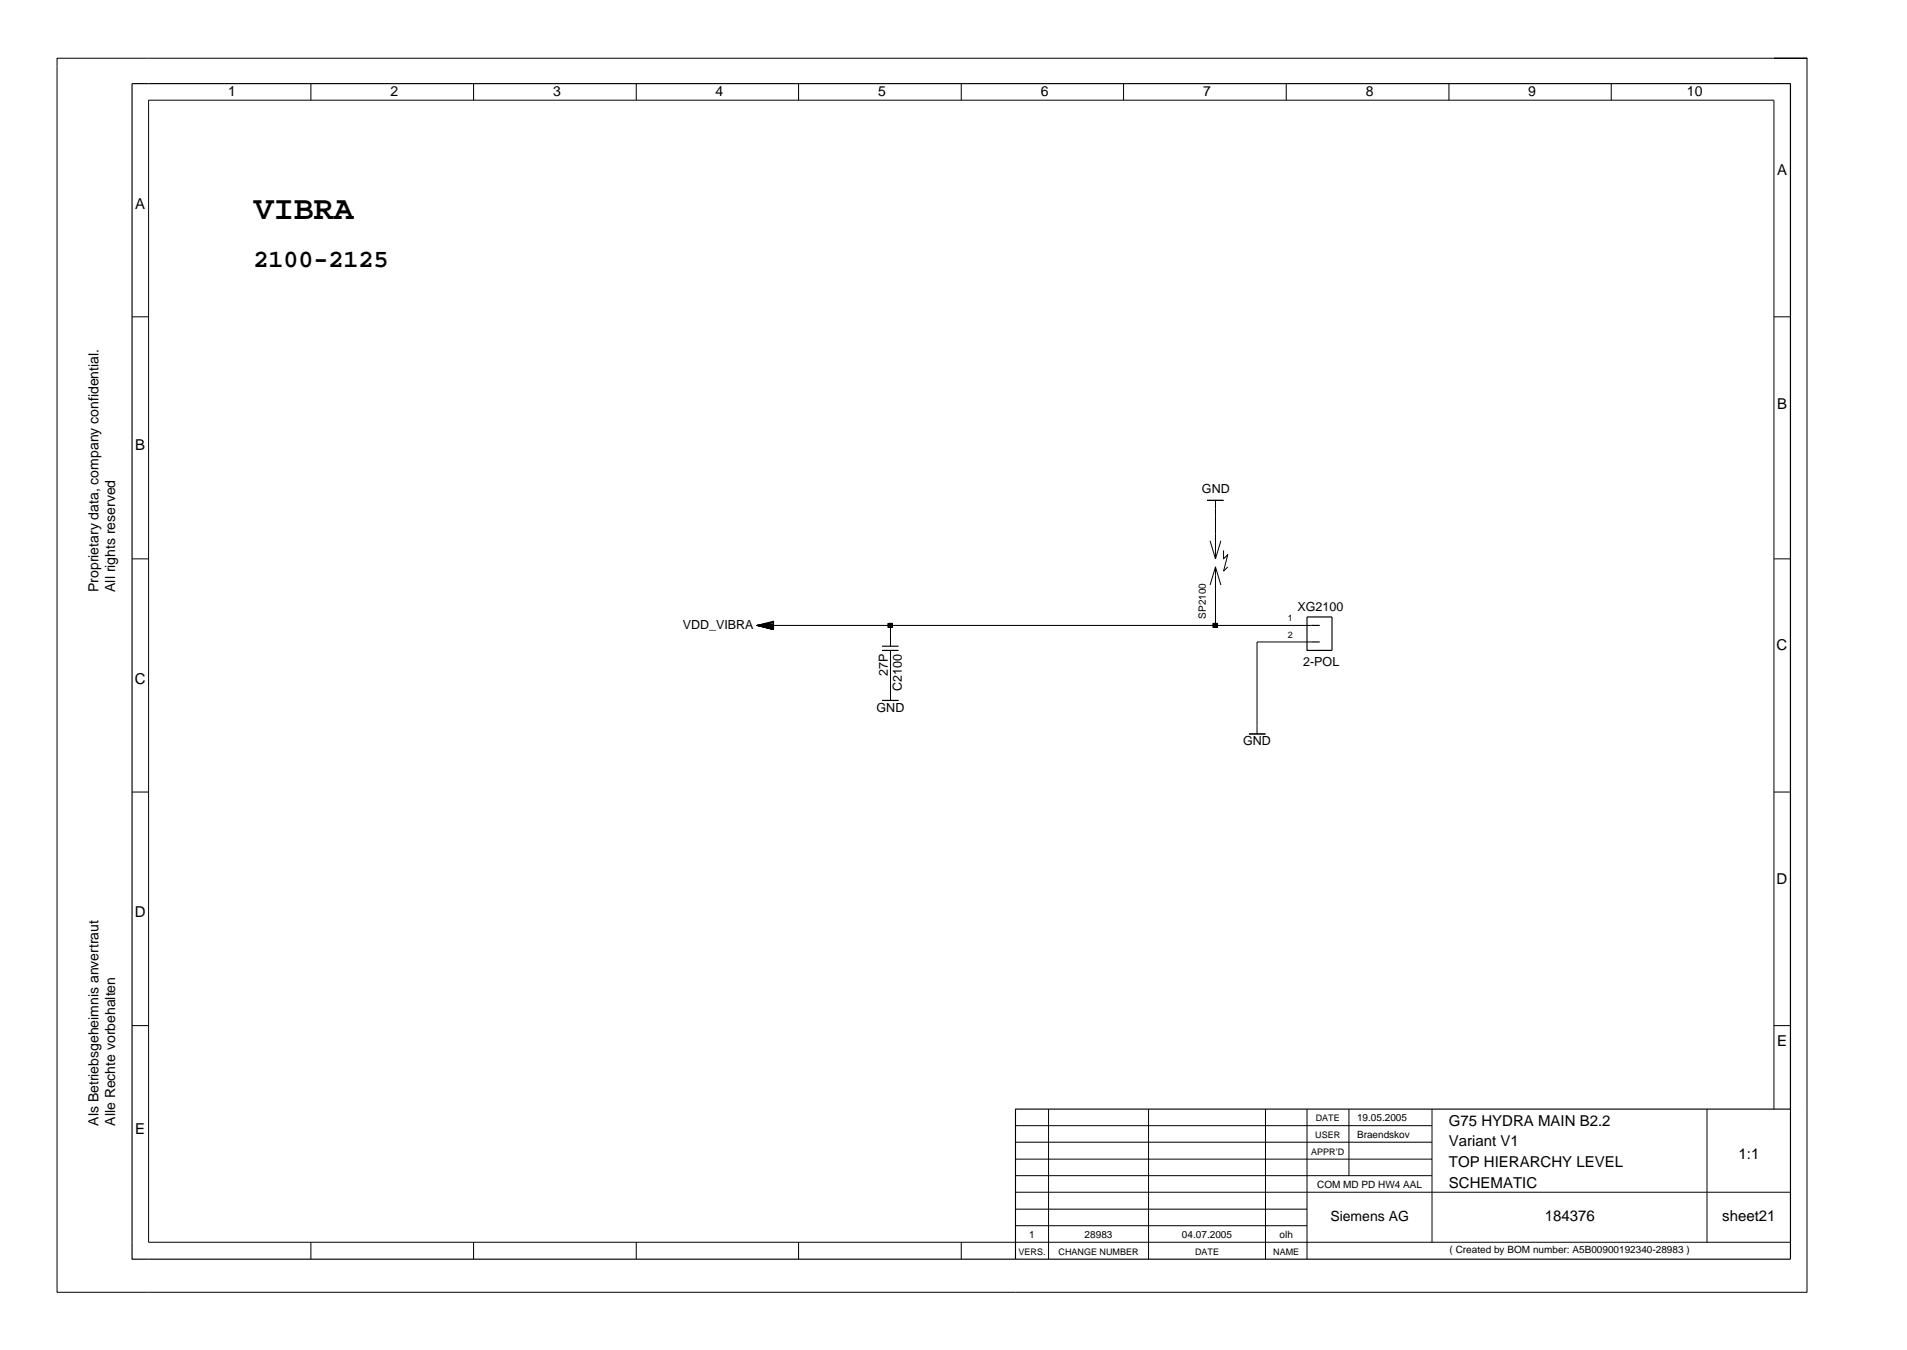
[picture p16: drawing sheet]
<svg xmlns="http://www.w3.org/2000/svg" width="420mm" height="297mm" viewBox="0 0 420 297" stroke-linecap="round" stroke-linejoin="round" font-family="sans-serif">
<defs><g id="words">
<text font-size="7.3" x="55.9" y="48.3">VIBRA</text>
<text font-size="5.5" x="55.8" y="58.7">2100-2125</text>
<g font-size="3.3">
<text x="391.2" y="38.6">A</text>
<text x="29.7" y="45.9">A</text>
<text x="391.2" y="89.9">B</text>
<text x="29.7" y="99.1">B</text>
<text x="391.1" y="143.1">C</text>
<text x="29.7" y="150.5">C</text>
<text x="391.1" y="194.5">D</text>
<text x="29.7" y="201.8">D</text>
<text x="391.2" y="230.2">E</text>
<text x="29.7" y="249.5">E</text>
<text x="319" y="247.7">G75 HYDRA MAIN B2.2</text>
<text x="319" y="256.8">TOP HIERARCHY LEVEL</text>
<text x="319" y="252.3">Variant V1</text>
<text x="382.7" y="255">1:1</text>
<text x="319" y="261.5">SCHEMATIC</text>
<text x="340" y="268.8">184376</text>
<text x="379.1" y="268.8">sheet21</text>
</g>
<g font-size="3.1">
<text x="50.2" y="21.1">1</text>
<text x="86" y="21.1">2</text>
<text x="121.8" y="21.1">3</text>
<text x="157.5" y="21.1">4</text>
<text x="193.3" y="21.1">5</text>
<text x="229.1" y="21.1">6</text>
<text x="264.9" y="21.1">7</text>
<text x="300.7" y="21.1">8</text>
<text x="336.4" y="21.1">9</text>
<text x="371.4" y="21.1">10</text>
<text x="21.7" y="130.2" transform="rotate(-90 21.7 130.2)">Proprietary data, company confidential.</text>
<text x="25.3" y="130.2" transform="rotate(-90 25.3 130.2)">All rights reserved</text>
<text x="21.7" y="247.7" transform="rotate(-90 21.7 247.7)">Als Betriebsgeheimnis anvertraut</text>
<text x="25.3" y="247.7" transform="rotate(-90 25.3 247.7)">Alle Rechte vorbehalten</text>
<text x="292.9" y="268.8">Siemens AG</text>
</g>
<g font-size="2.8">
<text x="264.6" y="108.6">GND</text>
<text x="285.6" y="134.5">XG2100</text>
<text x="150.3" y="138.4">VDD_VIBRA</text>
<text x="195.4" y="148.8" transform="rotate(-90 195.4 148.8)">27P</text>
<text x="286.9" y="146.5">2-POL</text>
<text x="198.6" y="152" transform="rotate(-90 198.6 152)">C2100</text>
<text x="193" y="156.6">GND</text>
<text x="273.7" y="163.9">GND</text>
</g>
<g font-size="2.2">
<text x="265.5" y="136.1" transform="rotate(-90 265.5 136.1)">SP2100</text>
<text x="298.7" y="246.7">19.05.2005</text>
<text x="298.7" y="250.5">Braendskov</text>
<text x="290" y="261.5">COM MD PD HW4 AAL</text>
<text x="226.6" y="272.5">1</text>
<text x="238.8" y="272.5">28983</text>
<text x="260.2" y="272.5">04.07.2005</text>
<text x="281.7" y="272.5">olh</text>
<text x="319.1" y="275.7">( Created by BOM number: A5B00900192340-28983 )</text>
</g>
<g font-size="2">
<text x="283.5" y="136.7">1</text>
<text x="283.5" y="140.3">2</text>
<text x="289.5" y="250.5">USER</text>
<text x="289.7" y="246.7">DATE</text>
<text x="288.7" y="254.1">APPR’D</text>
<text x="224.2" y="276.1">VERS.</text>
<text x="233" y="276.1">CHANGE NUMBER</text>
<text x="263.1" y="276.1">DATE</text>
<text x="280.3" y="276.1">NAME</text>
</g>
</g></defs>
<g fill="none" stroke="#000" stroke-width=".22">
<path d="M68.4 18.4v3.6M104.3 18.4v3.6M140.1 18.4v3.6M175.8 18.4v3.6M211.6 18.4v3.6M247.3 18.4v3.6M283.2 18.4v3.6M319 18.4v3.6M354.7 18.4v3.6M390.5 12.8h-377.9v271.5h385.2v-271.5M390.5 12.8h7.3h-7.3M394.2 18.4v225.6"/>
<path d="M29.1 69.7h3.6M390.5 69.7h3.7M265.7 110.1h3.7M266.4 119l1.2 4M267.6 110.1v12.9M268.8 119l-1.2 4M29.1 123h3.6M170.3 138.4l-3.6-.8 3.6 .9v-1.8l-3.6 .9 3.6 .9M170.3 138l-3.6-.4 3.6 .5M170.3 137.8l-3.6-.2h29.3v4.6M170.3 137.3l-3.6 .3 3.6-.2M170.3 136.8l-3.6 .8 3.6-.6"/>
<path d="M196 137.6h92.7M266.4 128.7l1.2-4 1.2 4M267.6 124.7v12.9M269.4 121.1v1.9l.9-1-.9 3.7 .9-1M390.5 123h3.7M194.2 154.1h3.6M196 143.1v11M288.7 141.3h-12v20.2M289.6 143.1h3.6M29.1 174.3h3.6M274.9 161.5h3.7M390.5 174.3h3.7"/>
<path d="M29.1 225.7h3.6M390.5 225.7h3.7M223.5 258.7h91.7M223.5 255h91.7M223.5 251.3h91.7M223.5 247.7h91.7M230.8 244v33.1M252.8 244v33.1M278.6 244v33.1M287.7 244v33.1M297 244v14.7M315.2 244v29.3"/>
<path d="M375.8 244v29.3M390.5 244v-222h-357.8v251.3h361.5M68.4 273.3v3.8M104.3 273.3v3.8M140.1 273.3v3.8M175.8 273.3v3.8M211.6 273.3v3.8M223.5 269.7h64.2M223.5 266.1h64.2M223.5 262.3h170.7"/>
</g>
<path d="M265.7 110.1h3.7M195.5 137.2h1v.8h-1zM267.1 137.2h.9v.8h-.9zM287.7 135.7h5.5v7.4h-5.5zM288.7 137.6h1.8M194.2 154.1h3.6M194.2 143.1h3.6M194.2 142.2h3.6M288.7 141.3h1.8M274.9 161.5h3.7M394.2 244v-225.6h-365.1v258.7h365.1v-33.1h-170.7v33.1" fill="none" stroke="#000" stroke-width=".25"/>
<g fill="#000">
<path d="M195.5 137.2h1v.8h-1z" fill-rule="evenodd"/>
<path d="M267.1 137.2h.9v.8h-.9z" fill-rule="evenodd"/>
</g>
<use href="#words"/>
</svg>
